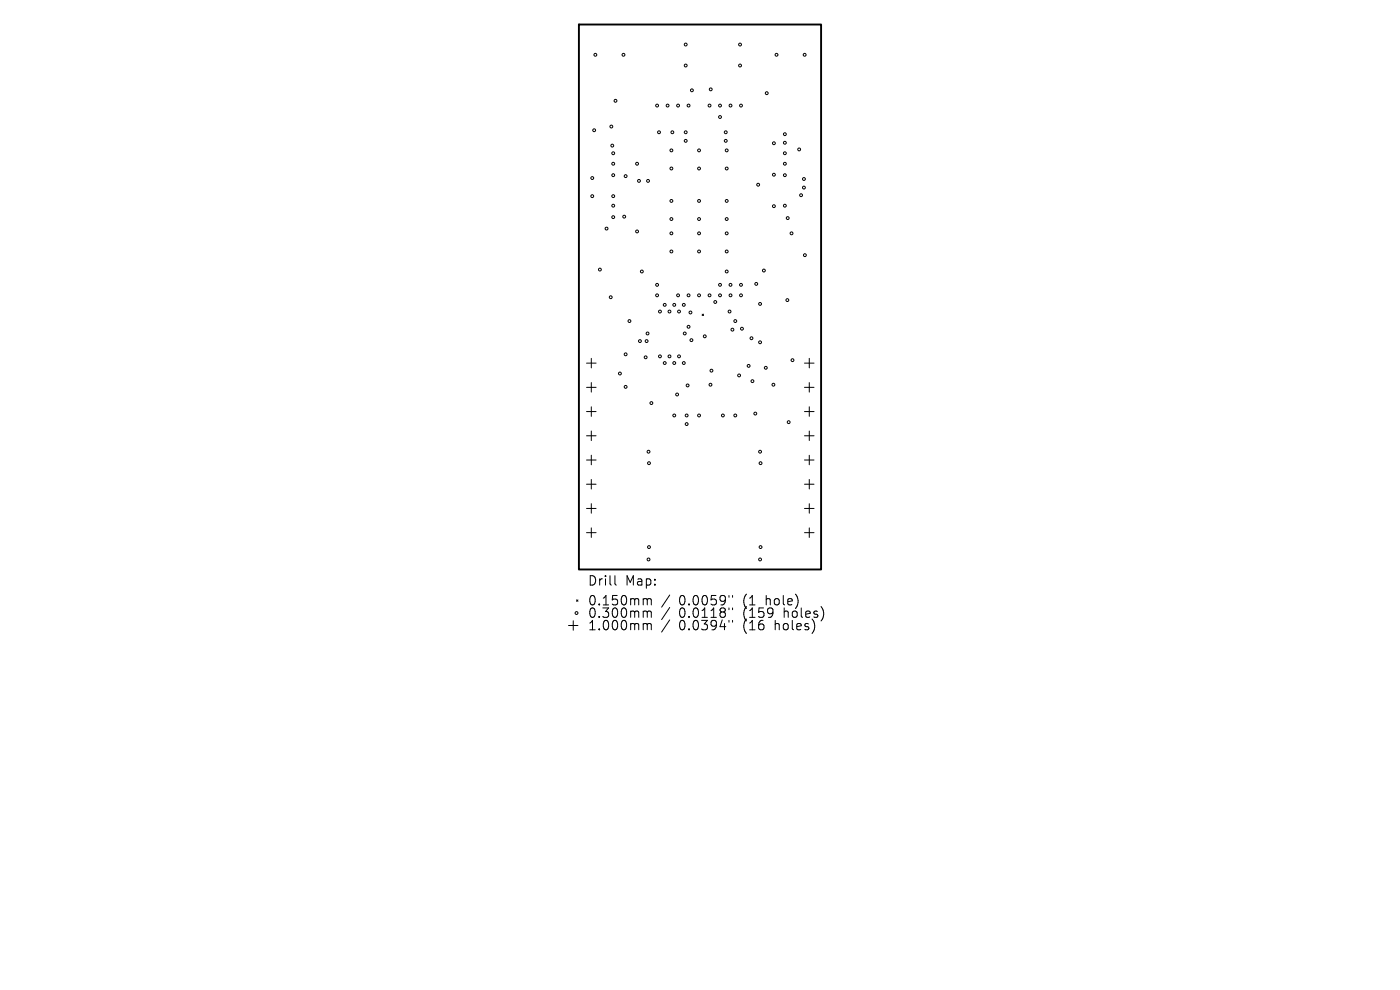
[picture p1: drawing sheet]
<svg xmlns="http://www.w3.org/2000/svg" width="297mm" height="210mm" viewBox="0 0 297 210" stroke-linecap="round" stroke-linejoin="round" font-family="sans-serif">
<defs><g id="words">
<g font-size="2.8">
<text x="124.6" y="124.5">Drill</text>
<text x="132.6" y="124.5">Map:</text>
<text x="124.6" y="128.7">0.150mm</text>
<text x="124.6" y="131.3">0.300mm</text>
<text x="144.1" y="128.7">0.0059&quot;</text>
<text x="144.1" y="131.3">0.0118&quot;</text>
<text x="157.8" y="128.7">(1</text>
<text x="157.8" y="131.3">(159</text>
<text x="162.7" y="128.7">hole)</text>
<text x="166.6" y="131.3">holes)</text>
<text x="124.6" y="134">1.000mm</text>
<text x="144.1" y="134">0.0394&quot;</text>
<text x="157.8" y="134">(16</text>
<text x="164.6" y="134">holes)</text>
</g>
</g></defs>
<path d="M122.8 5.2h51.4v115.6h-51.4z" fill="none" stroke="#000" stroke-width=".4"/>
<g fill="none" stroke="#000" stroke-width=".21">
<path d="M124.4 77h2.1M125.4 76v2M149 66.6l.3 .3M149.3 66.6l-.3 .3M170.7 77h2M171.7 76v2M124.4 82.2h2.1M124.4 87.3h2.1M124.4 92.4h2.1M124.4 97.6h2.1M125.4 81.2v2M125.4 86.3v2"/>
<path d="M125.4 91.4v2.1M125.4 96.6v2M170.7 82.2h2M170.7 87.3h2M170.7 92.4h2M170.7 97.6h2M171.7 81.2v2M171.7 86.3v2M171.7 91.4v2.1M171.7 96.6v2M124.4 102.7h2.1M124.4 107.9h2.1"/>
<path d="M124.4 113h2.1M125.4 101.7v2M125.4 106.8v2.1M125.4 112v2M170.7 102.7h2M170.7 107.9h2M170.7 113h2M171.7 101.7v2M171.7 106.8v2.1M171.7 112v2M120.6 132.7h2M121.6 131.7v2"/>
<path d="M122.3 127.3l.3 .3M122.6 127.3l-.3 .3M130.5 122.1v1.7l.2 .3M136.7 127h.3l.3 .3M136.7 129.6h.3l.3 .3M136.7 132.3h.3l.3 .3M137.3 127.3l.3-.3 .5 .1 .1 1.2M137.3 127.3v1M137.3 129.9v1.1M137.3 132.6v1M137.3 129.9l.3-.3 .5 .1 .1 1.3M137.3 132.6l.3-.3 .5 .1 .1 1.2"/>
<path d="M142.1 126.2l-1.7 2.6M142.1 128.9l-1.7 2.5M142.1 131.5l-1.7 2.6M154.6 126.3v.4M154.6 129v.3M154.6 131.6v.4M155.4 126.3v.4M155.4 129v.3M155.4 131.6v.4"/>
<circle cx="126.3" cy="11.6" r=".3"/>
<circle cx="132.3" cy="11.6" r=".3"/>
<circle cx="145.5" cy="13.9" r=".3"/>
<circle cx="145.5" cy="9.4" r=".3"/>
<circle cx="146.8" cy="19.2" r=".3"/>
<circle cx="150.8" cy="19" r=".3"/>
<circle cx="157" cy="13.9" r=".3"/>
<circle cx="157" cy="9.4" r=".3"/>
<circle cx="162.7" cy="19.8" r=".3"/>
<circle cx="164.7" cy="11.6" r=".3"/>
<circle cx="170.7" cy="11.6" r=".3"/>
<circle cx="125.6" cy="37.8" r=".3"/>
<circle cx="126" cy="27.6" r=".3"/>
<circle cx="129.7" cy="26.8" r=".3"/>
<circle cx="129.9" cy="30.9" r=".3"/>
<circle cx="130.1" cy="34.7" r=".3"/>
<circle cx="130.1" cy="37.2" r=".3"/>
<circle cx="130.1" cy="32.5" r=".3"/>
<circle cx="130.6" cy="21.4" r=".3"/>
<circle cx="132.7" cy="37.4" r=".3"/>
<circle cx="135.2" cy="34.7" r=".3"/>
<circle cx="135.6" cy="38.4" r=".3"/>
<circle cx="137.5" cy="38.4" r=".3"/>
<circle cx="139.4" cy="22.4" r=".3"/>
<circle cx="139.8" cy="28.1" r=".3"/>
<circle cx="141.6" cy="22.4" r=".3"/>
<circle cx="142.4" cy="35.7" r=".3"/>
<circle cx="142.4" cy="31.9" r=".3"/>
<circle cx="142.6" cy="28.1" r=".3"/>
<circle cx="143.8" cy="22.4" r=".3"/>
<circle cx="145.5" cy="29.9" r=".3"/>
<circle cx="145.5" cy="28.1" r=".3"/>
<circle cx="146.1" cy="22.4" r=".3"/>
<circle cx="148.3" cy="35.7" r=".3"/>
<circle cx="148.3" cy="31.9" r=".3"/>
<circle cx="150.5" cy="22.4" r=".3"/>
<circle cx="152.7" cy="24.8" r=".3"/>
<circle cx="152.7" cy="22.4" r=".3"/>
<circle cx="154" cy="29.9" r=".3"/>
<circle cx="154" cy="28.1" r=".3"/>
<circle cx="154.2" cy="31.9" r=".3"/>
<circle cx="154.2" cy="35.7" r=".3"/>
<circle cx="155" cy="22.4" r=".3"/>
<circle cx="157.2" cy="22.4" r=".3"/>
<circle cx="160.8" cy="39.2" r=".3"/>
<circle cx="164.2" cy="30.4" r=".3"/>
<circle cx="164.2" cy="37.1" r=".3"/>
<circle cx="166.5" cy="34.7" r=".3"/>
<circle cx="166.5" cy="28.5" r=".3"/>
<circle cx="166.5" cy="37.2" r=".3"/>
<circle cx="166.5" cy="32.5" r=".3"/>
<circle cx="166.5" cy="30.3" r=".3"/>
<circle cx="169.5" cy="31.7" r=".3"/>
<circle cx="170.5" cy="39.8" r=".3"/>
<circle cx="170.5" cy="38" r=".3"/>
<circle cx="125.6" cy="41.6" r=".3"/>
<circle cx="127.3" cy="57.2" r=".3"/>
<circle cx="128.7" cy="48.5" r=".3"/>
<circle cx="130.1" cy="46.1" r=".3"/>
<circle cx="130.1" cy="43.6" r=".3"/>
<circle cx="130.1" cy="41.6" r=".3"/>
<circle cx="132.4" cy="46" r=".3"/>
<circle cx="135.2" cy="49.1" r=".3"/>
<circle cx="136.2" cy="57.6" r=".3"/>
<circle cx="142.4" cy="46.5" r=".3"/>
<circle cx="142.4" cy="49.5" r=".3"/>
<circle cx="142.4" cy="42.6" r=".3"/>
<circle cx="142.4" cy="53.3" r=".3"/>
<circle cx="148.3" cy="46.5" r=".3"/>
<circle cx="148.3" cy="49.5" r=".3"/>
<circle cx="148.3" cy="42.6" r=".3"/>
<circle cx="148.3" cy="53.3" r=".3"/>
<circle cx="154.2" cy="46.5" r=".3"/>
<circle cx="154.2" cy="49.5" r=".3"/>
<circle cx="154.2" cy="42.6" r=".3"/>
<circle cx="154.2" cy="57.6" r=".3"/>
<circle cx="154.2" cy="53.3" r=".3"/>
<circle cx="162.1" cy="57.4" r=".3"/>
<circle cx="164.2" cy="43.7" r=".3"/>
<circle cx="166.5" cy="43.6" r=".3"/>
<circle cx="167.1" cy="46.3" r=".3"/>
<circle cx="167.9" cy="49.5" r=".3"/>
<circle cx="169.9" cy="41.4" r=".3"/>
<circle cx="170.8" cy="54.1" r=".3"/>
<circle cx="129.6" cy="63.1" r=".3"/>
<circle cx="131.5" cy="79.2" r=".3"/>
<circle cx="132.7" cy="75.2" r=".3"/>
<circle cx="133.5" cy="68.1" r=".3"/>
<circle cx="135.8" cy="72.4" r=".3"/>
<circle cx="137" cy="75.8" r=".3"/>
<circle cx="137.2" cy="72.4" r=".3"/>
<circle cx="137.4" cy="70.7" r=".3"/>
<circle cx="139.4" cy="62.6" r=".3"/>
<circle cx="139.4" cy="60.4" r=".3"/>
<circle cx="140" cy="75.6" r=".3"/>
<circle cx="140" cy="66.1" r=".3"/>
<circle cx="141" cy="64.7" r=".3"/>
<circle cx="141" cy="77" r=".3"/>
<circle cx="142" cy="75.6" r=".3"/>
<circle cx="142" cy="66.1" r=".3"/>
<circle cx="143" cy="64.7" r=".3"/>
<circle cx="143" cy="77" r=".3"/>
<circle cx="143.8" cy="62.6" r=".3"/>
<circle cx="144.1" cy="75.6" r=".3"/>
<circle cx="144.1" cy="66.1" r=".3"/>
<circle cx="145.1" cy="64.7" r=".3"/>
<circle cx="145.1" cy="77" r=".3"/>
<circle cx="145.3" cy="70.7" r=".3"/>
<circle cx="146.1" cy="69.3" r=".3"/>
<circle cx="146.1" cy="62.6" r=".3"/>
<circle cx="146.5" cy="66.3" r=".3"/>
<circle cx="146.7" cy="72.2" r=".3"/>
<circle cx="148.3" cy="62.6" r=".3"/>
<circle cx="149.5" cy="71.3" r=".3"/>
<circle cx="150.5" cy="62.6" r=".3"/>
<circle cx="150.9" cy="78.6" r=".3"/>
<circle cx="151.7" cy="64.1" r=".3"/>
<circle cx="152.7" cy="60.4" r=".3"/>
<circle cx="152.7" cy="62.6" r=".3"/>
<circle cx="154.8" cy="66.1" r=".3"/>
<circle cx="155" cy="60.4" r=".3"/>
<circle cx="155" cy="62.6" r=".3"/>
<circle cx="155.4" cy="69.9" r=".3"/>
<circle cx="156" cy="68.1" r=".3"/>
<circle cx="156.8" cy="79.6" r=".3"/>
<circle cx="157.2" cy="60.4" r=".3"/>
<circle cx="157.2" cy="62.6" r=".3"/>
<circle cx="157.4" cy="69.7" r=".3"/>
<circle cx="158.8" cy="77.6" r=".3"/>
<circle cx="159.4" cy="71.8" r=".3"/>
<circle cx="160.4" cy="60.2" r=".3"/>
<circle cx="161.2" cy="72.6" r=".3"/>
<circle cx="161.2" cy="64.5" r=".3"/>
<circle cx="162.5" cy="78" r=".3"/>
<circle cx="167" cy="63.7" r=".3"/>
<circle cx="168.1" cy="76.4" r=".3"/>
<circle cx="132.7" cy="82.1" r=".3"/>
<circle cx="137.6" cy="95.8" r=".3"/>
<circle cx="137.7" cy="98.3" r=".3"/>
<circle cx="138.2" cy="85.5" r=".3"/>
<circle cx="143" cy="88.1" r=".3"/>
<circle cx="143.6" cy="83.7" r=".3"/>
<circle cx="145.7" cy="88.1" r=".3"/>
<circle cx="145.7" cy="90" r=".3"/>
<circle cx="145.9" cy="81.8" r=".3"/>
<circle cx="148.3" cy="88.1" r=".3"/>
<circle cx="150.7" cy="81.6" r=".3"/>
<circle cx="153.4" cy="88.1" r=".3"/>
<circle cx="156" cy="88.1" r=".3"/>
<circle cx="159.6" cy="80.9" r=".3"/>
<circle cx="160.2" cy="87.7" r=".3"/>
<circle cx="161.2" cy="95.8" r=".3"/>
<circle cx="161.3" cy="98.3" r=".3"/>
<circle cx="164.1" cy="81.6" r=".3"/>
<circle cx="167.3" cy="89.6" r=".3"/>
<circle cx="137.6" cy="118.7" r=".3"/>
<circle cx="137.7" cy="116.1" r=".3"/>
<circle cx="161.2" cy="118.7" r=".3"/>
<circle cx="161.3" cy="116.1" r=".3"/>
<circle cx="122.3" cy="130" r=".3"/>
</g>
<use href="#words"/>
</svg>
